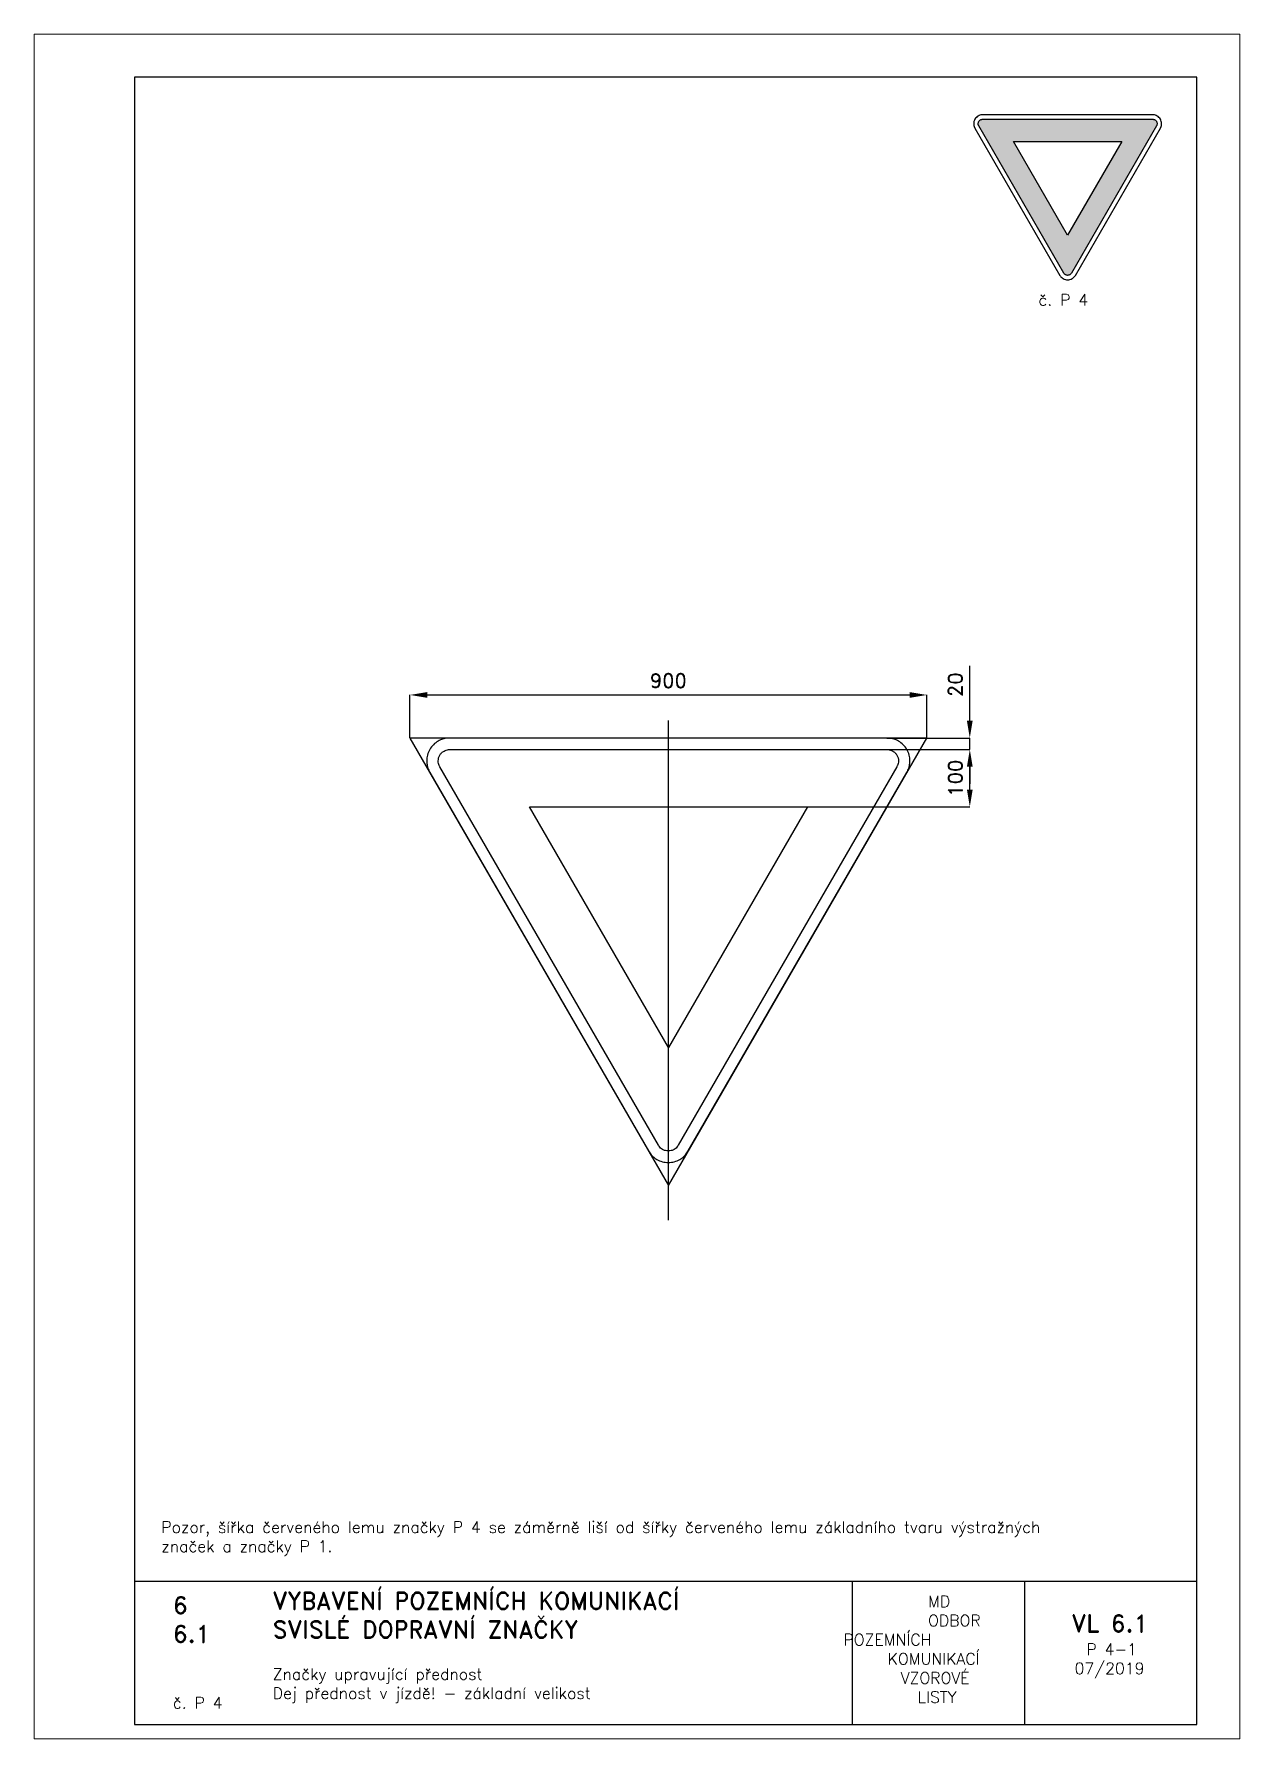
# Paper-space layout 'P 4-1' of a CAD drawing. Header units: millimetres. Extents: x 0 to 210, y 0 to 297.
# The model-space entities are those that its viewports show. They can reach past a viewport. Long polylines and large blocks are cut down to what shows.
import ezdxf

# ---------------------------------------------------------------- set-up
doc = ezdxf.new("R2010")
doc.units = ezdxf.units.MM
doc.header["$LTSCALE"] = 5
doc.linetypes.add('ČERCHOVANÁX2', pattern=[2, 1, -0.5, 0, -0.5])
doc.linetypes.add('ČÁRKOVANÁX2', pattern=[1.5, 1, -0.5])
for name, color, linetype in [('Kóty', 2, 'Continuous'), ('Rozpiska', 7, 'Continuous'), ('Značka', 7, 'Continuous')]:
    doc.layers.add(name, color=color, linetype=linetype)
doc.layers.add('Rámeček', color=6, linetype='Continuous', plot=False)
doc.styles.get("Standard").update_dxf_attribs({"font": 'romand.shx', "height": 25})
doc.dimstyles.get("Standard").update_dxf_attribs({"dimtxt": 25, "dimasz": 30, "dimexe": 0.18, "dimexo": 0.0625, "dimgap": 12.5, "dimtad": 1, "dimdec": 0, "dimzin": 0, "dimdsep": 46, "dimtxsty": 'Standard', "dimcen": 0.09, "dimadec": 0, "dimazin": 0, "dimtfac": 1, "dimtdec": 0, "dimtofl": 0, "dimtmove": 0, "dimatfit": 3, "dimfxl": 1, "dimtolj": 1, "dimtzin": 0, "dimarcsym": 0})

# ---------------------------------------------------------------- blocks, each defined once
blk = doc.blocks.new('*D0')
at = {"layer": 'Defpoints', "color": 0, "transparency": 16777216}
for p in [(870.7, 814.4), (-29.3, 739.4), (870.7, 739.4)]:
    blk.add_point(p, dxfattribs=at)
at = {"layer": 'Kóty', "color": 0, "lineweight": -2, "transparency": 16777216}
for p, q in [((-29.3, 739.5), (-29.3, 814.6)), ((0.7, 814.4), (840.7, 814.4)), ((870.7, 739.5), (870.7, 814.6))]:
    blk.add_line(p, q, dxfattribs=at)
at = {"layer": 'Kóty', "color": 0, "transparency": 16777216}
for points in [[(0.7, 819.4), (0.7, 809.4), (-29.3, 814.4)], [(840.7, 819.4), (840.7, 809.4), (870.7, 814.4)]]:
    blk.add_solid(points, dxfattribs=at)
at = {"layer": 'Kóty', "color": 0, "transparency": 16777216, "insert": (420.7, 839.4), "char_height": 25, "attachment_point": 5}
blk.add_mtext('\\A1;900', dxfattribs=at)
blk = doc.blocks.new('*D1')
at = {"layer": 'Defpoints', "color": 0, "transparency": 16777216}
for p in [(636.7, 719.4), (945.7, 719.4), (636.7, 619.4)]:
    blk.add_point(p, dxfattribs=at)
at = {"layer": 'Kóty', "color": 0, "lineweight": -2, "transparency": 16777216}
for p, q in [((636.7, 719.4), (945.9, 719.4)), ((945.7, 649.4), (945.7, 689.4)), ((636.7, 619.4), (945.9, 619.4))]:
    blk.add_line(p, q, dxfattribs=at)
at = {"layer": 'Kóty', "color": 0, "transparency": 16777216}
for points in [[(940.7, 689.4), (950.7, 689.4), (945.7, 719.4)], [(940.7, 649.4), (950.7, 649.4), (945.7, 619.4)]]:
    blk.add_solid(points, dxfattribs=at)
at = {"layer": 'Kóty', "color": 0, "transparency": 16777216, "insert": (920.7, 669.4), "char_height": 25, "attachment_point": 5, "rotation": 90}
blk.add_mtext('\\A1;100', dxfattribs=at)
blk = doc.blocks.new('*D2')
at = {"layer": 'Defpoints', "color": 0, "transparency": 16777216}
for p in [(801.4, 739.4), (801.4, 719.4), (945.7, 739.4)]:
    blk.add_point(p, dxfattribs=at)
at = {"layer": 'Kóty', "color": 0, "lineweight": -2, "transparency": 16777216}
for p, q in [((945.7, 769.4), (945.7, 864.9)), ((801.5, 739.4), (945.9, 739.4)), ((801.5, 719.4), (945.9, 719.4)), ((945.7, 689.4), (945.7, 659.4))]:
    blk.add_line(p, q, dxfattribs=at)
at = {"layer": 'Kóty', "color": 0, "transparency": 16777216}
for points in [[(940.7, 769.4), (950.7, 769.4), (945.7, 739.4)], [(940.7, 689.4), (950.7, 689.4), (945.7, 719.4)]]:
    blk.add_solid(points, dxfattribs=at)
at = {"layer": 'Kóty', "color": 0, "transparency": 16777216, "insert": (920.7, 832.2), "char_height": 25, "attachment_point": 5, "rotation": 90}
blk.add_mtext('\\A1;20', dxfattribs=at)

msp = doc.modelspace()

# ---------------------------------------------------------------- linework, layer by layer
at = {"layer": 'Kóty'}
msp.add_lwpolyline([(945.7, 719.4), (945.7, 739.4)], dxfattribs=at)
at = {"layer": 'Značka', "color": 6, "linetype": 'ČERCHOVANÁX2', "lineweight": 25, "ltscale": 5}
msp.add_line((420.7, -100.3), (420.7, 769.7), dxfattribs=at)
at = {"layer": 'Značka', "color": 6, "linetype": 'ČÁRKOVANÁX2', "ltscale": 2.5}
msp.add_lwpolyline([(-29.3, 739.4), (420.7, -40), (870.7, 739.4)], close=True, dxfattribs=at)
at = {"layer": 'Značka', "color": 5}
msp.add_lwpolyline([(5.4, 679.4), (386.1, 20), (387.2, 18.2), (388.4, 16.5, 0.055768), (393.9, 10.3, 0.055976), (400.7, 5.4, 0.069563), (410.3, 1.3, 0.069792), (420.7, 0, 0.069497), (431.1, 1.3, 0.067729), (440.7, 5.4, 0.055938), (447.6, 10.2, 0.061128), (453.1, 16.5), (454.2, 18.2), (455.4, 20), (836.1, 679.4), (837.1, 681.3, 0.010712), (838, 683.2, 0.055707), (840.6, 691.1, 0.055982), (841.4, 699.4, 0.069584), (840.1, 709.8, 0.069768), (836.1, 719.4, 0.069479), (829.8, 727.7, 0.067771), (821.4, 734.1, 0.055968), (813.8, 737.6, 0.061102), (805.6, 739.2, 0.012223), (803.5, 739.3, 0.004116), (801.4, 739.4), (40, 739.4), (37.9, 739.3), (35.8, 739.2, 0.055792), (27.6, 737.5, 0.055985), (20, 734.1, 0.069582), (11.7, 727.8, 0.069789), (5.4, 719.4, 0.069491), (1.3, 709.8, 0.067787), (0, 699.4, 0.055937), (0.8, 691, 0.060946), (3.5, 683.2), (4.4, 681.3), (5.4, 679.4)], format="xyb", dxfattribs=at)
at = {"layer": 'Značka', "color": 1}
msp.add_lwpolyline([(40, 719.4), (801.4, 719.4, -0.003561), (802.5, 719.4, -0.01079), (803.5, 719.3, -0.055813), (807.6, 718.5, -0.055978), (811.4, 716.7, -0.069561), (815.6, 713.6, -0.069786), (818.8, 709.4, -0.069513), (820.8, 704.6, -0.067822), (821.4, 699.4, -0.055944), (821, 695.2, -0.060884), (819.7, 691.3, -0.012192), (819.2, 690.3), (818.8, 689.4), (438, 30), (437.5, 29.1), (436.9, 28.2, -0.055859), (434.1, 25.1, -0.056037), (430.7, 22.7, -0.069584), (425.9, 20.6, -0.069736), (420.7, 20, -0.069445), (415.5, 20.7, -0.067766), (410.7, 22.7, -0.055991), (407.3, 25.1, -0.061162), (404.5, 28.2), (404, 29.1), (403.4, 30), (22.7, 689.4), (22.2, 690.3), (21.7, 691.3, -0.055624), (20.4, 695.2, -0.055934), (20, 699.4, -0.06957), (20.6, 704.6, -0.069825), (22.7, 709.4, -0.069534), (25.8, 713.6, -0.06773), (30, 716.7, -0.055916), (33.8, 718.5, -0.061112), (37.9, 719.3), (39, 719.4), (40, 719.4)], format="xyb", dxfattribs=at)
msp.add_lwpolyline([(662.9, 619.4), (420.7, 200), (178.6, 619.4)], close=True, dxfattribs=at)

# ---------------------------------------------------------------- dimensions: what is measured, and where the dimension line sits
at = {"layer": 'Kóty'}
for base, p1, p2, picture, middle in [((945.7, 739.4), (801.4, 719.4), (801.4, 739.4), '*D2', (920.7, 832.2)), ((945.7, 719.4), (636.7, 619.4), (636.7, 719.4), '*D1', (920.7, 669.4))]:
    dim = msp.add_linear_dim(base=base, p1=p1, p2=p2, angle=90, dimstyle='Standard', dxfattribs=at)
    dim.commit()
    dim.dimension.update_dxf_attribs({"geometry": picture, "text_midpoint": middle})
dim = msp.add_linear_dim(base=(870.7, 814.4), p1=(-29.3, 739.4), p2=(870.7, 739.4), dimstyle='Standard', dxfattribs=at)
dim.commit()
dim.dimension.update_dxf_attribs({"geometry": '*D0', "text_midpoint": (420.7, 839.4)})

psp = doc.layouts.new('P 4-1')

# ---------------------------------------------------------------- hatches: boundary and pattern name
at = {"layer": 'Značka'}
h = psp.add_hatch(color=10, dxfattribs=at)
h.dxf.hatch_style = 1
h.paths.add_polyline_path([(189.41, 278.28), (180, 261.97), (170.59, 278.28)], flags=16)
edge = h.paths.add_edge_path()
edge.add_line((165.2, 282.16), (194.8, 282.16))
edge.add_arc((194.72, 279.31), 2.86, 87.4587, 88.2748, ccw=False)
edge.add_arc((194.8, 281.22), 0.944, 84.9313, 87.4041, ccw=False)
edge.add_arc((194.82, 281.43), 0.729, 72.0047, 84.7827, ccw=False)
edge.add_arc((194.82, 281.43), 0.731, 59.2318, 72.0476, ccw=False)
edge.add_arc((194.83, 281.42), 0.734, 44.979, 60.8955, ccw=False)
edge.add_arc((194.84, 281.42), 0.731, 29.0746, 45.0424, ccw=False)
edge.add_arc((194.85, 281.4), 0.733, 14.884, 30.7897, ccw=False)
edge.add_arc((194.83, 281.39), 0.753, -0.5874, 14.9325, ccw=False)
edge.add_arc((194.85, 281.37), 0.733, -11.781, 1.027, ccw=False)
edge.add_arc((194.91, 281.36), 0.668, 334.3447, 348.281, ccw=False)
edge.add_arc((194.75, 281.42), 0.835, 332.5517, 335.3457, ccw=False)
edge.add_line((195.49, 281.03), (195.48, 281))
edge.add_line((195.48, 281), (180.67, 255.36))
edge.add_line((180.67, 255.36), (180.65, 255.33))
edge.add_line((180.65, 255.33), (180.63, 255.29))
edge.add_arc((180.03, 255.71), 0.728, 312.0121, 324.8007, ccw=False)
edge.add_arc((180.03, 255.71), 0.731, 299.227, 312.0562, ccw=False)
edge.add_arc((180.01, 255.7), 0.734, 284.9599, 300.8818, ccw=False)
edge.add_arc((180.01, 255.7), 0.732, 269.0802, 285.0366, ccw=False)
edge.add_arc((179.99, 255.7), 0.734, 254.8938, 270.7838, ccw=False)
edge.add_arc((179.99, 255.72), 0.754, 239.439, 254.9461, ccw=False)
edge.add_arc((179.97, 255.72), 0.732, 228.2281, 241.0469, ccw=False)
edge.add_arc((179.92, 255.67), 0.665, 214.2965, 228.2962, ccw=False)
edge.add_line((179.37, 255.29), (179.35, 255.33))
edge.add_line((179.35, 255.33), (179.33, 255.36))
edge.add_line((179.33, 255.36), (164.52, 281))
edge.add_line((164.52, 281), (164.51, 281.03))
edge.add_line((164.51, 281.03), (164.49, 281.07))
edge.add_arc((165.15, 281.38), 0.731, 192.0088, 204.7438, ccw=False)
edge.add_arc((165.15, 281.38), 0.732, 179.252, 192.0578, ccw=False)
edge.add_arc((165.15, 281.4), 0.734, 164.982, 180.9006, ccw=False)
edge.add_arc((165.15, 281.4), 0.731, 149.082, 165.0588, ccw=False)
edge.add_arc((165.16, 281.42), 0.733, 134.8764, 150.7868, ccw=False)
edge.add_arc((165.18, 281.4), 0.754, 119.4271, 134.9261, ccw=False)
edge.add_arc((165.19, 281.43), 0.733, 108.2343, 121.0359, ccw=False)
edge.add_arc((165.17, 281.5), 0.665, 94.3122, 108.3006, ccw=False)
edge.add_line((165.12, 282.16), (165.16, 282.16))
edge.add_line((165.16, 282.16), (165.2, 282.16))

# ---------------------------------------------------------------- linework, layer by layer
at = {"layer": 'Rozpiska', "color": 7}
for p, q in [((17.5, 27.5), (202.5, 27.5)), ((142.5, 27.5), (142.5, 2.5)), ((172.5, 27.5), (172.5, 2.5))]:
    psp.add_line(p, q, dxfattribs=at)
psp.add_lwpolyline([(17.5, 2.5), (202.5, 2.5), (202.5, 289.5), (17.5, 289.5)], close=True, dxfattribs=at)
at = {"layer": 'Značka', "color": 7}
psp.add_lwpolyline([(163.85, 280.61), (178.65, 254.97), (178.7, 254.9), (178.74, 254.83, 0.055768), (178.96, 254.59, 0.055976), (179.22, 254.4, 0.069563), (179.6, 254.24, 0.069792), (180, 254.19, 0.069497), (180.4, 254.24, 0.067729), (180.78, 254.4, 0.055938), (181.04, 254.59, 0.061128), (181.26, 254.83), (181.3, 254.9), (181.35, 254.97), (196.15, 280.61), (196.19, 280.68, 0.010712), (196.22, 280.75, 0.055707), (196.33, 281.06, 0.055982), (196.36, 281.39, 0.069584), (196.31, 281.79, 0.069768), (196.15, 282.16, 0.069479), (195.9, 282.49, 0.067771), (195.58, 282.73, 0.055968), (195.28, 282.87, 0.061102), (194.96, 282.93, 0.012223), (194.88, 282.94, 0.004116), (194.8, 282.94), (165.2, 282.94), (165.12, 282.94), (165.04, 282.93, 0.055792), (164.72, 282.87, 0.055985), (164.42, 282.73, 0.069582), (164.1, 282.49, 0.069789), (163.85, 282.16, 0.069491), (163.69, 281.79, 0.067787), (163.64, 281.39, 0.055937), (163.67, 281.06, 0.060946), (163.78, 280.75), (163.81, 280.68), (163.85, 280.61)], format="xyb", dxfattribs=at)
at = {"layer": 'Značka', "color": 10}
psp.add_lwpolyline([(165.2, 282.16), (194.8, 282.16, -0.003561), (194.84, 282.16, -0.01079), (194.88, 282.16, -0.055813), (195.04, 282.13, -0.055978), (195.19, 282.06, -0.069561), (195.35, 281.94, -0.069786), (195.48, 281.78, -0.069513), (195.55, 281.59, -0.067822), (195.58, 281.39, -0.055944), (195.56, 281.22, -0.060884), (195.51, 281.07, -0.012192), (195.49, 281.03), (195.48, 281), (180.67, 255.36), (180.65, 255.33), (180.63, 255.29, -0.055859), (180.52, 255.17, -0.056037), (180.39, 255.08, -0.069584), (180.2, 255, -0.069736), (180, 254.97, -0.069445), (179.8, 255, -0.067766), (179.61, 255.08, -0.055991), (179.48, 255.17, -0.061162), (179.37, 255.29), (179.35, 255.33), (179.33, 255.36), (164.52, 281), (164.51, 281.03), (164.49, 281.07, -0.055624), (164.44, 281.22, -0.055934), (164.42, 281.39, -0.06957), (164.45, 281.59, -0.069825), (164.52, 281.78, -0.069534), (164.65, 281.94, -0.06773), (164.81, 282.06, -0.055916), (164.96, 282.13, -0.061112), (165.12, 282.16), (165.16, 282.16), (165.2, 282.16)], format="xyb", dxfattribs=at)
psp.add_lwpolyline([(189.41, 278.28), (180, 261.97), (170.59, 278.28)], close=True, dxfattribs=at)

# ---------------------------------------------------------------- texts
at = {"layer": 'Rozpiska', "color": 7, "attachment_point": 1}
for s, width, heights, insert, char_height in [('\\pi1.92592;{\\C6;č. P 4}', 13.9471, [2.67], (173, 251.69), 2), ('Pozor, šířka červeného lemu značky P 4 se záměrně liší od šířky červeného lemu základního tvaru výstražných značek a značky P 1.{\\H1.83333x; }', 169.1032, [0], (22.16, 37.89), 2), ('6', 149.0422, [0], (24.17, 24.77), 3), ('{\\C6;VYBAVENÍ POZEMNÍCH KOMUNIKACÍ\\P}SVISLÉ DOPRAVNÍ ZNAČKY{\\H1.34524x; }', 149.0422, [0], (41.56, 25.56), 3), ('\\pi14.7414;{\\C6;MD\\P\\pi2.36044;}ODBOR POZEMNÍCH{\\H1.57143x; }\\P\\pi7.69378;KOMUNIKACÍ{\\H1.5x; }\\P\\pi9.97949;{\\C6;VZOROVÉ\\H1.47619x; \\H0.67742x;\\P\\pi12.93187;LISTY\\H1.26984x; }', 33.1018, [0], (140.95, 24.95), 2), ('\\pi1.03113;{\\H1.5x;\\C6;VL 6.1\\P\\pi3.60253;\\H0.66667x;P 4-1\\H1.66666x; \\H0.6x;\\P\\pi1.5549;07/2019\\H1.80159x; }', 16.0623, [0], (179.66, 21.61), 2), ('6.1', 149.0422, [0], (24.17, 19.78), 3), ('{\\C6;Značky upravující přednost\\P}Dej přednost v jízdě! - základní velikost{\\H1.83333x; }', 149.0422, [0], (41.56, 12.29), 2), ('{\\C6;č. P 4}', 13.9636, [2.67], (24.17, 7.28), 2)]:
    psp.add_mtext_dynamic_manual_height_columns(s, width=width, gutter_width=100, heights=heights, dxfattribs=dict(at, insert=insert, char_height=char_height))

# ---------------------------------------------------------------- viewports
at = {"layer": 'Rámeček'}
psp.add_viewport(center=(105, 148.5), size=(210, 297), view_center_point=(366.11, 480.72), view_height=2970, dxfattribs=at)

doc.saveas('drawing.dxf')
